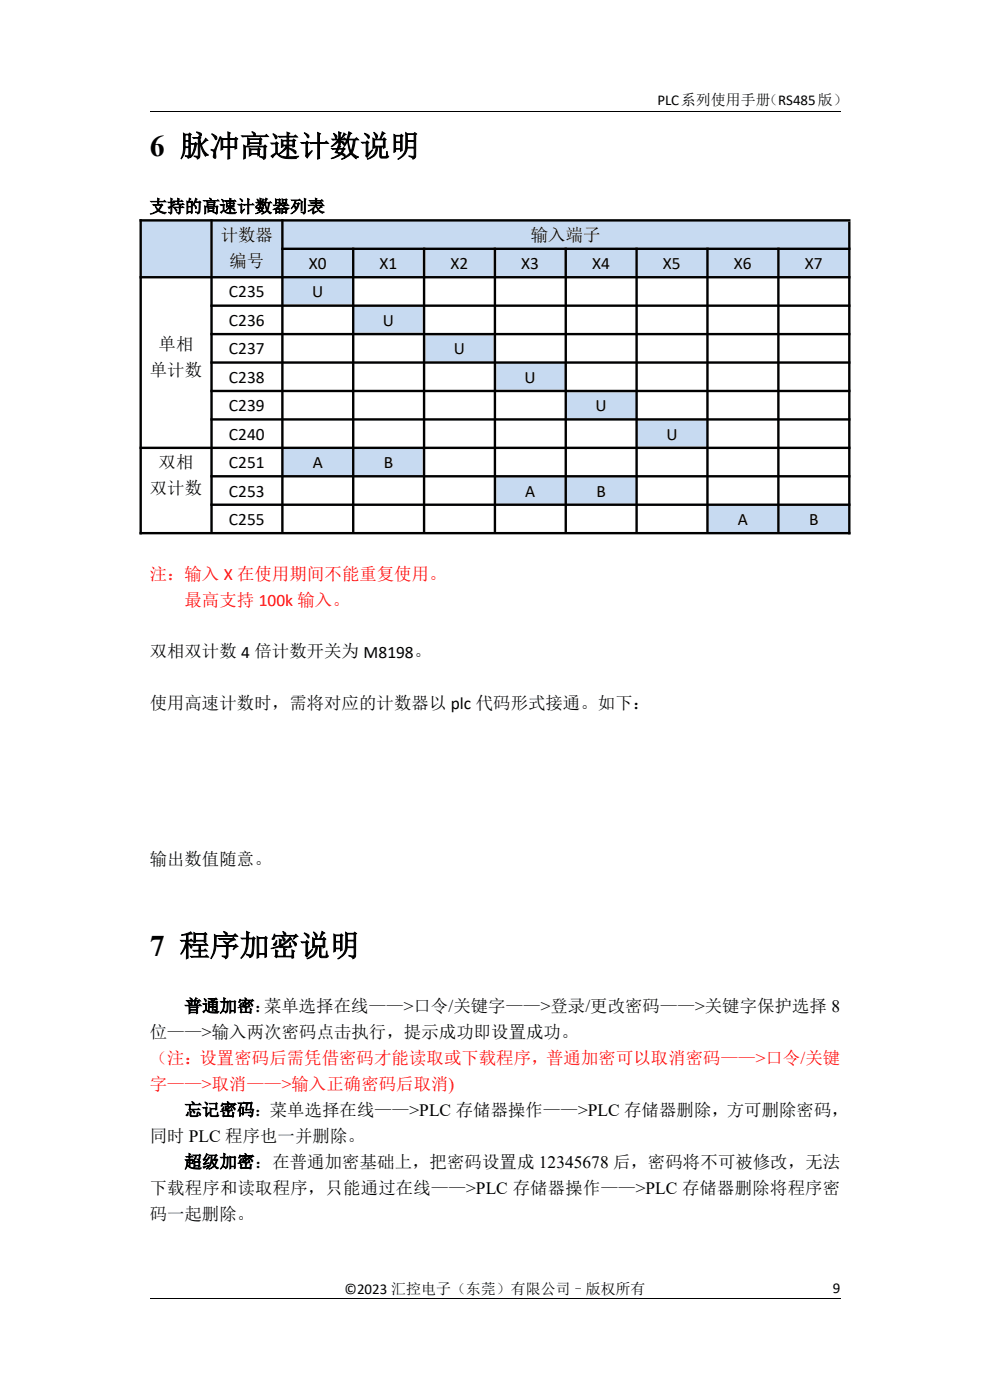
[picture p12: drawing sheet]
<svg xmlns="http://www.w3.org/2000/svg" width="210mm" height="297mm" viewBox="0 0 210 297" stroke-linecap="round" stroke-linejoin="round" font-family="sans-serif">
<defs><g id="words">
<g font-size="6.4">
<text x="31.7" y="33.2">6 脉冲高速计数说明</text>
<text x="31.7" y="202.8">7 程序加密说明</text>
</g>
<g font-size="3.7">
<text x="31.7" y="45.1">支持的高速计数器列表</text>
<text x="46.8" y="51.1">计数器</text>
<text x="112.6" y="51.1">输入端子</text>
<text x="48.7" y="56.6">编号</text>
<text x="65.5" y="57.1">X0</text>
<text x="80.5" y="57.1">X1</text>
<text x="95.5" y="57.1">X2</text>
<text x="110.6" y="57.1">X3</text>
<text x="125.6" y="57.1">X4</text>
<text x="140.6" y="57.1">X5</text>
<text x="155.7" y="57.1">X6</text>
<text x="170.7" y="57.1">X7</text>
<text x="48.6" y="63.1">C235</text>
<text x="66.2" y="63.1">U</text>
<text x="48.6" y="69.1">C236</text>
<text x="81.2" y="69.1">U</text>
<text x="33.7" y="74.2">单相</text>
<text x="48.6" y="75.2">C237</text>
<text x="96.3" y="75.2">U</text>
<text x="31.8" y="79.7">单计数</text>
<text x="48.6" y="81.2">C238</text>
<text x="111.3" y="81.2">U</text>
<text x="48.6" y="87.2">C239</text>
<text x="126.3" y="87.2">U</text>
<text x="48.6" y="93.3">C240</text>
<text x="141.4" y="93.3">U</text>
<text x="33.7" y="99.4">双相</text>
<text x="48.6" y="99.3">C251</text>
<text x="66.3" y="99.3">A</text>
<text x="81.4" y="99.3">B</text>
<text x="31.8" y="104.9">双计数</text>
<text x="48.6" y="105.3">C253</text>
<text x="111.4" y="105.3">A</text>
<text x="126.5" y="105.3">B</text>
<text x="48.6" y="111.4">C255</text>
<text x="156.5" y="111.4">A</text>
<text x="171.6" y="111.4">B</text>
<text x="31.7" y="139.5">双相双计数 4 倍计数开关为 M8198。</text>
<text x="31.7" y="150.5">使用高速计数时，需将对应的计数器以 plc 代码形式接通。如下：</text>
<text x="31.7" y="183.5">输出数值随意。</text>
<text x="39.2" y="214.7">普通加密：</text>
<text x="56" y="214.7">菜单选择在线——&gt;口令/关键字——&gt;登录/更改密码——&gt;关键字保护选择 8</text>
<text x="31.7" y="220.2">位——&gt;输入两次密码点击执行，提示成功即设置成功。</text>
<text x="39.2" y="236.7">忘记密码：菜单选择在线——&gt;PLC 存储器操作——&gt;PLC 存储器删除，方可删除密码，</text>
<text x="31.7" y="242.2">同时 PLC 程序也一并删除。</text>
<text x="39.2" y="247.7">超级加密：在普通加密基础上，把密码设置成 12345678 后，密码将不可被修改，无法</text>
<text x="31.7" y="253.2">下载程序和读取程序，只能通过在线——&gt;PLC 存储器操作——&gt;PLC 存储器删除将程序密</text>
<text x="31.7" y="258.7">码一起删除。</text>
</g>
<g font-size="3.7" fill="#f00">
<text x="31.7" y="123">注：输入 X 在使用期间不能重复使用。</text>
<text x="39.2" y="128.5">最高支持 100k 输入。</text>
<text x="31.7" y="225.7">（注：设置密码后需凭借密码才能读取或下载程序，普通加密可以取消密码——&gt;口令/关键</text>
<text x="31.7" y="231.2">字——&gt;取消——&gt;输入正确密码后取消)</text>
</g>
<g font-size="3.2">
<text x="139.4" y="22.3">PLC系列使用手册</text>
<text x="161.9" y="22.3">（RS485版）</text>
<text x="73.1" y="274.5">©2023 汇控电子（东莞）有限公司–版权所有</text>
<text x="176.7" y="274.3">9</text>
</g>
</g></defs>
<path d="M31.7 23.7h146.6M31.7 275.5h146.6" fill="none" stroke="#000" stroke-width=".21"/>
<g fill="#c7daf1">
<path d="M30.1 47h14.6v11.6h-14.6z" fill-rule="evenodd"/>
<path d="M45.1 47h14.6v11.6h-14.6z" fill-rule="evenodd"/>
<path d="M60.1 47h119.9v5.6h-119.9z" fill-rule="evenodd"/>
<path d="M60.1 53h14.6v5.6h-14.6z" fill-rule="evenodd"/>
<path d="M75.2 53h14.5v5.6h-14.5z" fill-rule="evenodd"/>
<path d="M90.2 53h14.6v5.6h-14.6z" fill-rule="evenodd"/>
<path d="M105.2 53h14.6v5.6h-14.6z" fill-rule="evenodd"/>
<path d="M120.2 53h14.6v5.6h-14.6z" fill-rule="evenodd"/>
<path d="M135.3 53h14.6v5.6h-14.6z" fill-rule="evenodd"/>
<path d="M150.3 53h14.6v5.6h-14.6z" fill-rule="evenodd"/>
<path d="M165.3 53h14.7v5.6h-14.7z" fill-rule="evenodd"/>
<path d="M60.1 59.1h14.6v5.5h-14.6z" fill-rule="evenodd"/>
<path d="M75.2 65.1h14.5v5.6h-14.5z" fill-rule="evenodd"/>
<path d="M90.2 71.1h14.6v5.6h-14.6z" fill-rule="evenodd"/>
<path d="M105.2 77.2h14.6v5.5h-14.6z" fill-rule="evenodd"/>
<path d="M120.2 83.2h14.6v5.6h-14.6z" fill-rule="evenodd"/>
<path d="M135.3 89.2h14.6v5.6h-14.6z" fill-rule="evenodd"/>
<path d="M60.1 95.2h14.6v5.6h-14.6z" fill-rule="evenodd"/>
<path d="M75.2 95.2h14.5v5.6h-14.5z" fill-rule="evenodd"/>
<path d="M105.2 101.3h14.6v5.6h-14.6z" fill-rule="evenodd"/>
<path d="M120.2 101.3h14.6v5.6h-14.6z" fill-rule="evenodd"/>
<path d="M150.3 107.3h14.6v5.6h-14.6z" fill-rule="evenodd"/>
<path d="M165.3 107.3h14.7v5.6h-14.7z" fill-rule="evenodd"/>
</g>
<g fill="none" stroke="#000" stroke-width=".51">
<path d="M29.6 46.8h150.8M29.6 58.8h150.8M29.8 46.5v66.9M44.9 46.5v66.4M59.6 52.8h120.8M59.9 46.5v66.4M74.9 52.5v60.4M90 52.5v60.4M105 52.5v60.4M120 52.5v60.4M135 52.5v60.4M150.1 52.5v60.4"/>
<path d="M165.1 52.5v60.4M180.2 47v66.4M44.6 64.8h135.8M44.6 70.9h135.8M44.6 76.9h135.8M29.6 95h150.8M44.6 82.9h135.8M44.6 89h135.8M29.6 113.1h150.8M44.6 101h135.8M44.6 107.1h135.8"/>
</g>
<use href="#words"/>
</svg>
